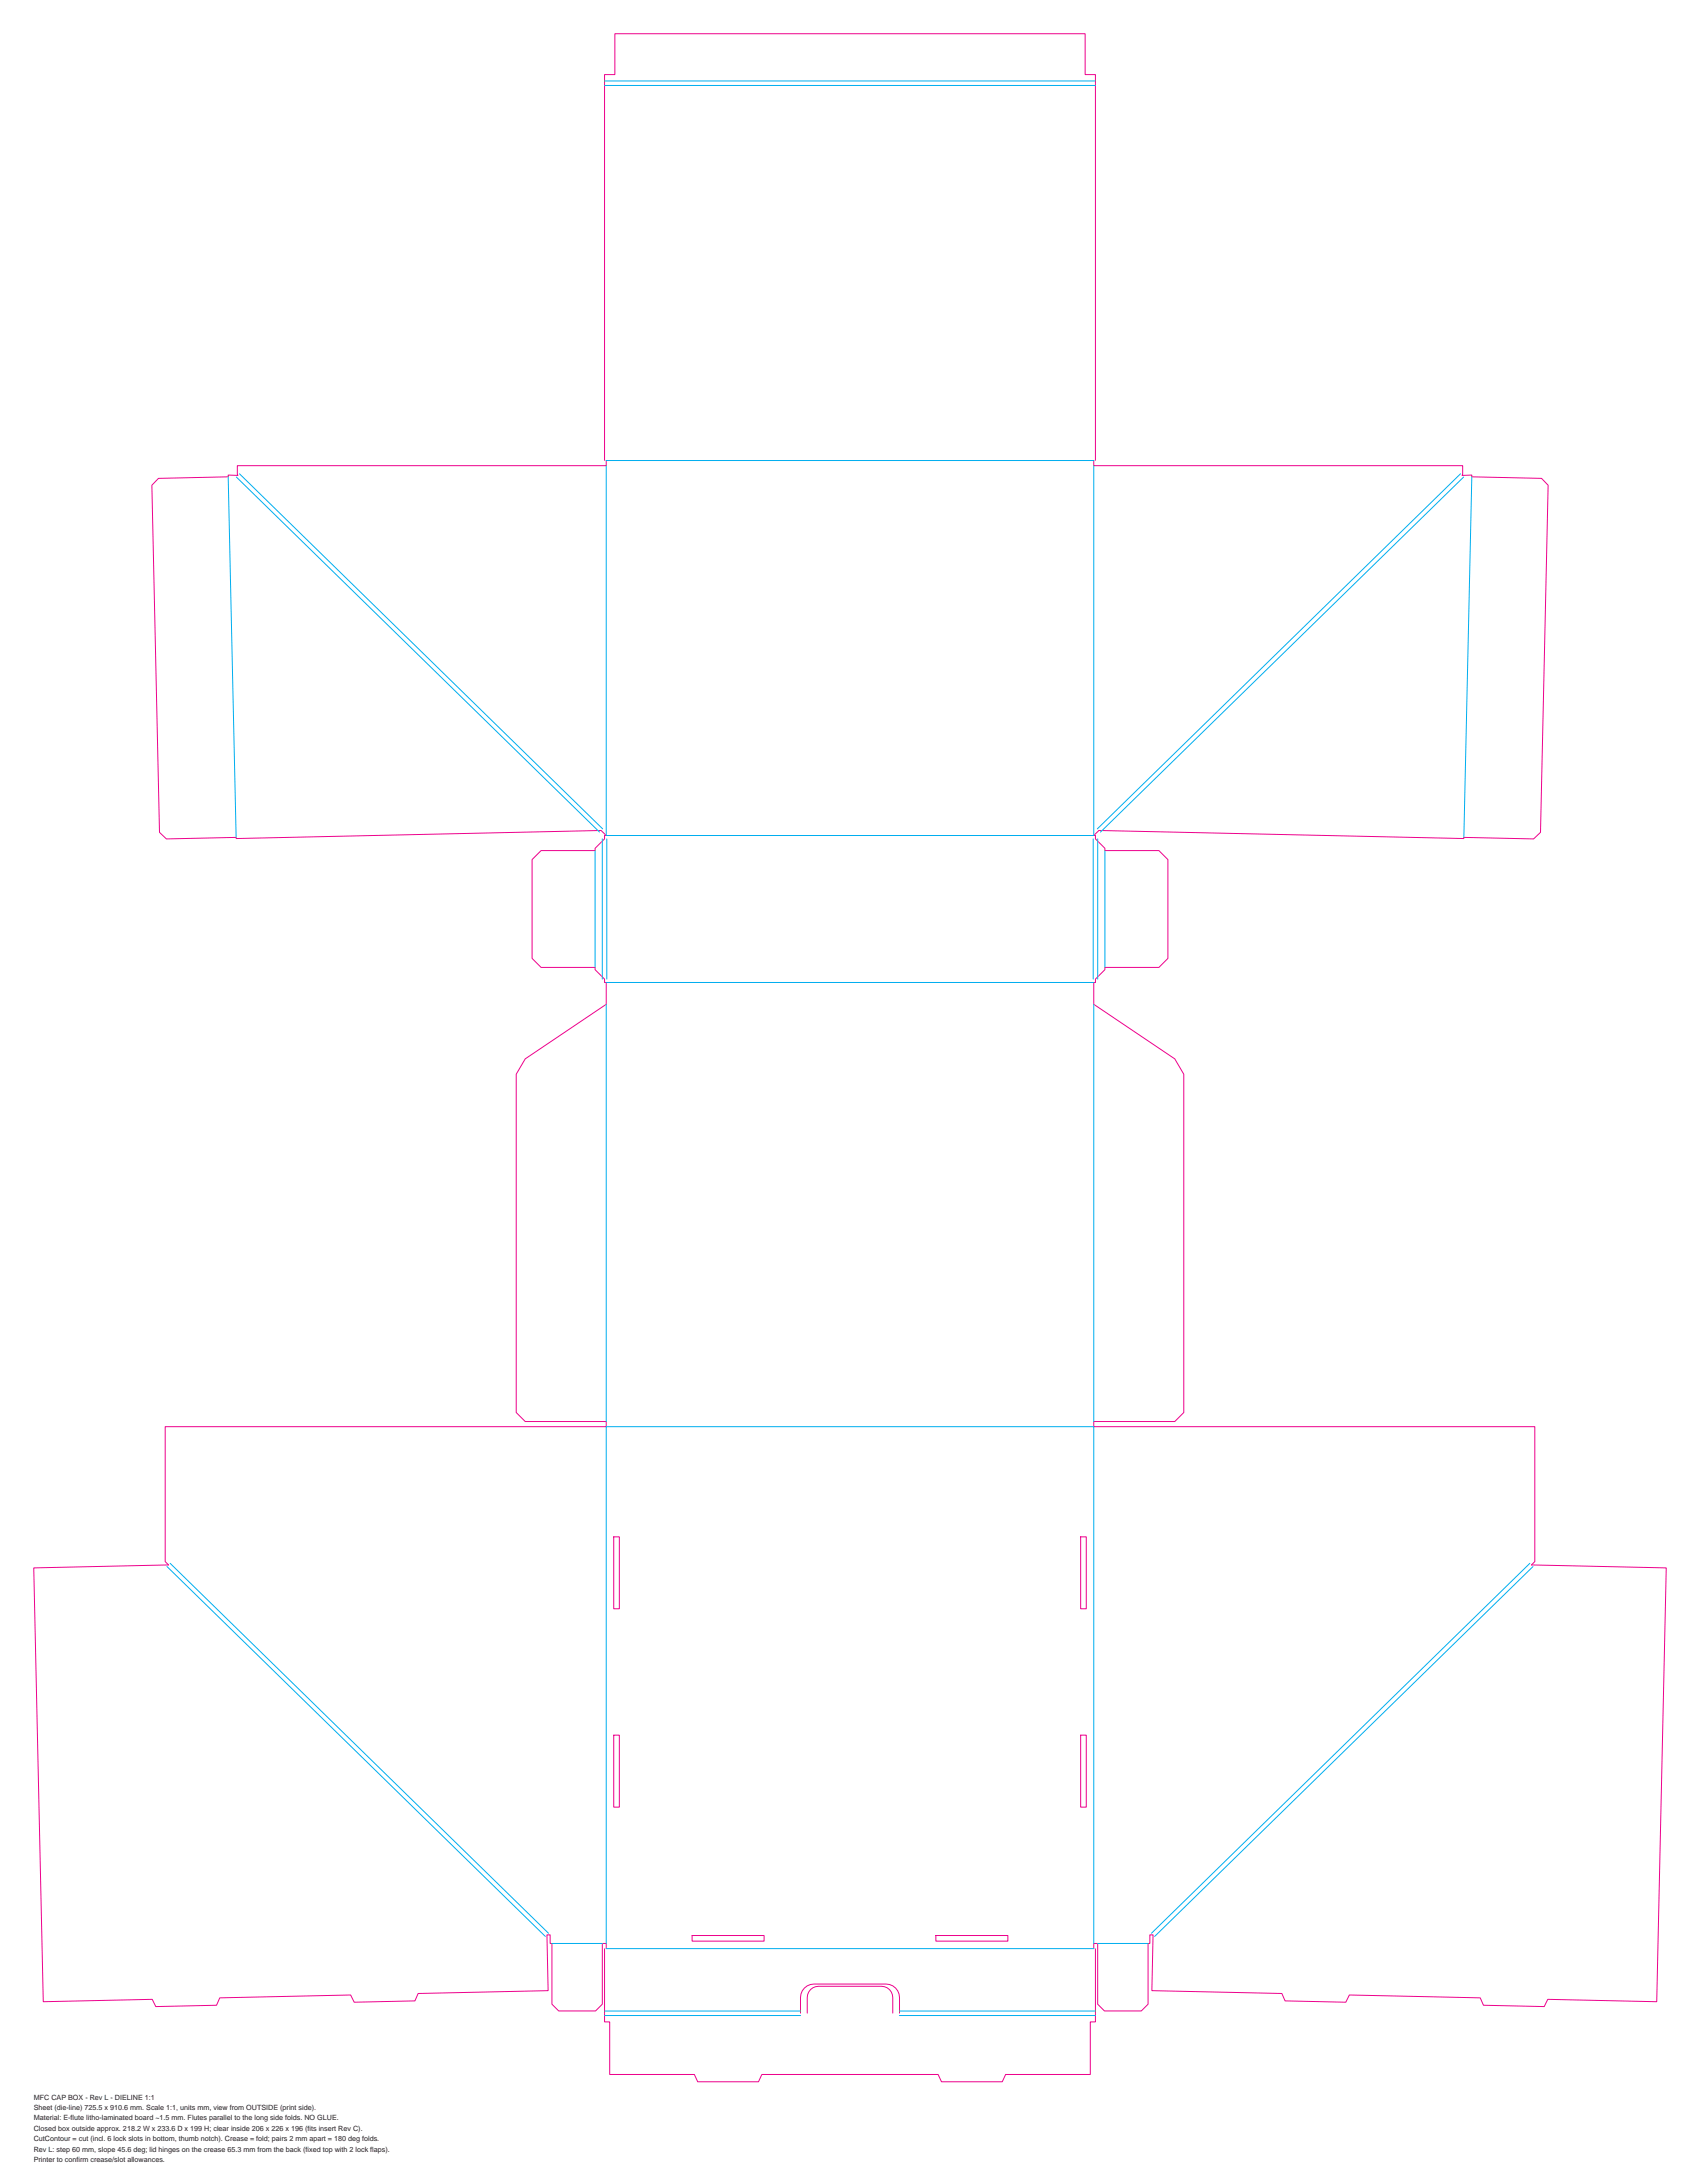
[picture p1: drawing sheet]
<svg xmlns="http://www.w3.org/2000/svg" width="755mm" height="971mm" viewBox="0 0 755 971" stroke-linecap="round" stroke-linejoin="round" font-family="sans-serif">
<defs><g id="words">
<g font-size="3.2" fill="#231f20">
<text x="15" y="933.6">MFC CAP BOX - Rev L - DIELINE 1:1</text>
<text x="15" y="938.2">Sheet (die-line) 725.5 x 910.6 mm. Scale 1:1, units mm, view from OUTSIDE (print side).</text>
<text x="15" y="942.8">Material: E-flute litho-laminated board ~1.5 mm. Flutes parallel to the long side folds. NO GLUE.</text>
<text x="15" y="947.4">Closed box outside approx. 218.2 W x 233.6 D x 199 H; clear inside 206 x 226 x 196 (fits insert Rev C).</text>
<text x="15" y="952">CutContour = cut (incl. 6 lock slots in bottom, thumb notch). Crease = fold; pairs 2 mm apart = 180 deg folds.</text>
<text x="15" y="956.6">Rev L: step 60 mm, slope 45.6 deg; lid hinges on the crease 65.3 mm from the back (fixed top with 2 lock flaps).</text>
<text x="15" y="961.2">Printer to confirm crease/slot allowances.</text>
</g>
</g></defs>
<!-- layer: CUT - CutContour -->
<g fill="none" stroke="#ed028c" stroke-width=".44">
<path d="M268.7 36.9v-3.7h4.5v-18.2h209v18.2h4.6v3.7M268.7 37.1v167.6M486.8 37.1v167.6M101.3 212l-30.9 .7-2.9 3.1 3.4 154.3 3 2.9 31-.7M269.3 207.1h-163.8v3.8l.2 .5-4.3-.2v.8M269.4 204.8v2.3M486.1 204.8v2.3M486.1 207.1h163.9v3.8l-.2 .5 4.3-.2v.8M654.1 212l31 .7 2.9 3.1-3.4 154.3-3.1 2.9-30.9-.7M267 369.3l-162.1 3.5v-.5M267.1 369.3l2.2 2.1M268.6 373.1l-4.1 4.1-.1 1h-23.9l-4 4v43.9l4 4h23.9l.1 1 4.1 4.2"/>
<path d="M269.3 371.5h-.6v1.5M486.1 371.5h.7v1.5M486.9 373.1l4.1 4.1v1h24l4 4v43.9l-4 4h-23.9l-.1 1-4.1 4.2M488.4 369.3l-2.3 2.1M488.5 369.3l162 3.5v-.5M268.7 435.3v1.5h.7M269.4 436.9v9.6M486.1 436.9v9.6M486.8 435.3v1.5h-.7M269.3 446.6l-35.9 24.2-4 6.8v150.4l4 4.1h35.9M486.1 446.6l36 24.2 4 6.8v150.4l-4 4.1h-36M269.3 634.3h-195.9v60l1.5 1.5-59.9 1.3 4.2 192.9 48.5-1 1.5 3.2 27-.6 1.5-3.3 58.1-1.3 1.6 3.2 27-.5 1.4-3.3 57.8-1.3-.5-24.8h1.4v3.8h.8"/>
<path d="M269.4 632.1v2.2M486.1 632.1v2.2M486.1 634.3h196v60l-1.5 1.5 59.9 1.3-4.2 192.9-48.5-1-1.5 3.2-27.1-.6-1.4-3.3-58.2-1.3-1.5 3.2-27-.5-1.4-3.3-57.8-1.3 .5-24.8h-1.4v3.8h-.8M272.7 683.3h2.5v32h-2.5zM480.2 683.3h2.5v32h-2.5zM272.7 771.5h2.5v32h-2.5zM480.2 771.5h2.5v32h-2.5zM245.3 864.2v26.9l3 3h16.4l3-3v-26.9M267.7 864.1h1.6M268.7 866.5v28.6M269.4 864.1v2.2M307.6 860.6h32v2.5h-32z"/>
<path d="M415.9 860.6h32v2.5h-32zM486.1 864.1v2.2M486.1 864.1h1.7M486.8 866.5v28.6M487.8 864.2v26.9l3 3h16.4l3-3v-26.9M268.7 895.2v3.8h2.2v23.4h37.7l1.5 3.2h27l1.5-3.2h78.3l1.5 3.2h27l1.5-3.2h37.6v-23.4h2.3v-3.8M355.7 895.1v-6.9a6 6 0 0 1 6-6h32a6 6 0 0 1 6 6v6.9M358.7 895.1v-6.9a5 5 0 0 1 5-5h28a5 5 0 0 1 5 5v6.9"/>
</g>
<!-- layer: CREASE - Crease -->
<g fill="none" stroke="#00aeef" stroke-width=".44">
<path d="M268.7 36h218.1M268.7 38h218.1M101.4 212l3.5 160.3M105 212.1l161.4 157.9M106.4 210.7l161.4 157.8M269.4 204.8h216.7M269.4 207.1v164.4h216.7v-164.4M649.1 210.7l-161.4 157.8M650.4 212.1l-161.3 157.9M654.1 212l-3.6 160.3M264.5 378.2v51.9M267.7 373v62.3"/>
<path d="M269.7 373v62.3M485.8 373v62.3M487.8 373v62.3M491 378.2v51.9M269.4 436.8h216.7M269.4 446.5v185.6M486.1 446.5v185.6M74.2 696.5l168.2 164.5M75.6 695.1l168.2 164.5M679.9 695.1l-168.2 164.5M681.3 696.5l-168.2 164.5M245.3 864.1h22.4"/>
<path d="M269.4 866.4h216.7M269.4 864.1v-229.8h216.7v229.8M487.8 864.1h22.4M268.7 894.2h87.1M268.7 896.2h87.1M399.7 894.2h87.1M399.7 896.2h87.1"/>
</g>
<use href="#words"/>
</svg>
